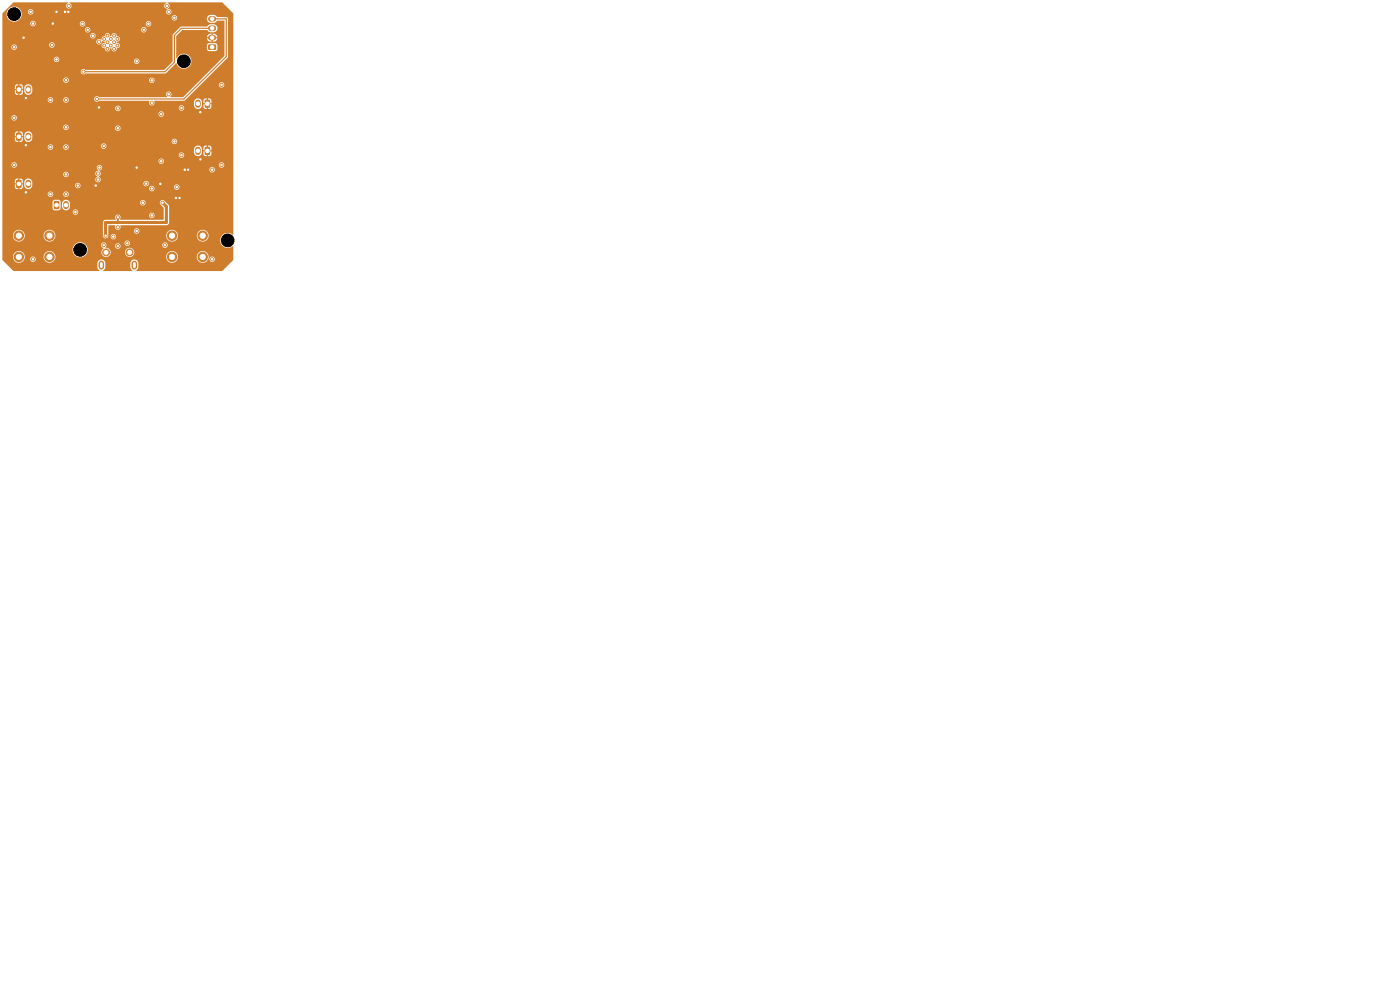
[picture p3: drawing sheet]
<svg xmlns="http://www.w3.org/2000/svg" width="297mm" height="210mm" viewBox="0 0 297 210" stroke-linecap="round" stroke-linejoin="round" font-family="sans-serif">
<g fill="#ce7d2c" stroke="#ce7d2c" stroke-width=".21">
<circle cx="4" cy="50" r="1"/>
<circle cx="10.5" cy="50" r="1"/>
<circle cx="4" cy="54.5" r="1"/>
<circle cx="10.5" cy="54.5" r="1"/>
</g>
<path d="M3.5 18.2l.8-.1 .3 .2v1.3l-.2 .3h-.7l-.3-.2z" fill="#ce7d2c"/>
<path d="M6 18.7v.6" fill="none" stroke="#ce7d2c" stroke-width="1.2"/>
<path d="M3.5 28.2l.8-.1 .3 .2v1.3l-.2 .3h-.7l-.3-.2z" fill="#ce7d2c"/>
<path d="M6 28.7v.6" fill="none" stroke="#ce7d2c" stroke-width="1.2"/>
<path d="M43.5 31.2l.9-.1 .2 .2v1.3l-.2 .3h-.8l-.2-.2z" fill="#ce7d2c"/>
<path d="M42 31.7v.6M21.5 55.9v.7M28.5 55.9v.7" fill="none" stroke="#ce7d2c" stroke-width="1.2"/>
<g fill="#ce7d2c" stroke="#ce7d2c" stroke-width=".21">
<circle cx="22.1" cy="8.3" r=".3"/>
<circle cx="22.1" cy="9.7" r=".3"/>
<circle cx="22.8" cy="7.6" r=".3"/>
<circle cx="22.8" cy="9" r=".3"/>
<circle cx="22.8" cy="10.4" r=".3"/>
<circle cx="23.5" cy="8.3" r=".3"/>
<circle cx="23.5" cy="9.7" r=".3"/>
<circle cx="24.2" cy="7.6" r=".3"/>
<circle cx="24.2" cy="9" r=".3"/>
<circle cx="24.2" cy="10.4" r=".3"/>
<circle cx="24.9" cy="8.3" r=".3"/>
<circle cx="24.9" cy="9.7" r=".3"/>
<circle cx="36.5" cy="50" r="1"/>
<circle cx="43" cy="50" r="1"/>
<circle cx="36.5" cy="54.5" r="1"/>
<circle cx="43" cy="54.5" r="1"/>
<circle cx="22.5" cy="53.5" r=".72"/>
<circle cx="27.5" cy="53.5" r=".73"/>
</g>
<path d="M11.5 42.7l.8-.1 .3 .2v1.3l-.2 .3h-.7l-.3-.2z" fill="#ce7d2c"/>
<path d="M14 43.2v.6" fill="none" stroke="#ce7d2c" stroke-width="1.2"/>
<path d="M3.5 38.2l.8-.1 .3 .2v1.3l-.2 .3h-.7l-.3-.2z" fill="#ce7d2c"/>
<path d="M6 38.7v.6" fill="none" stroke="#ce7d2c" stroke-width="1.2"/>
<path d="M44.2 9.5l1.5-.1 .2 .3v.7l-.3 .2h-1.3l-.2-.2z" fill="#ce7d2c"/>
<path d="M44.7 8h.6M44.7 6h.6M44.7 4h.6" fill="none" stroke="#ce7d2c" stroke-width="1.2"/>
<path d="M43.5 21.2l.9-.1 .2 .2v1.3l-.2 .3h-.8l-.2-.2z" fill="#ce7d2c"/>
<path d="M42 21.7v.6" fill="none" stroke="#ce7d2c" stroke-width="1.2"/>
<g fill="#ce7d2c" stroke="#ce7d2c" stroke-width=".21">
<circle cx="11" cy="9.5" r=".32"/>
<circle cx="16.5" cy="39.4" r=".32"/>
<circle cx="34.2" cy="24.2" r=".33"/>
<circle cx="27" cy="51.6" r=".32"/>
<circle cx="35.4" cy="1.2" r=".32"/>
<circle cx="47" cy="35" r=".32"/>
<circle cx="3" cy="35" r=".32"/>
<circle cx="14.6" cy="1.2" r=".32"/>
<circle cx="10.7" cy="21.2" r=".32"/>
<circle cx="3" cy="10" r=".32"/>
<circle cx="6.5" cy="2.5" r=".32"/>
<circle cx="45" cy="36" r=".32"/>
<circle cx="10.7" cy="41.2" r=".32"/>
<circle cx="25" cy="27.2" r=".32"/>
<circle cx="25" cy="48.2" r=".32"/>
<circle cx="29" cy="49" r=".32"/>
<circle cx="47" cy="18" r=".32"/>
<circle cx="3" cy="25" r=".32"/>
<circle cx="37.5" cy="39.7" r=".33"/>
<circle cx="21.1" cy="35.6" r=".32"/>
<circle cx="35" cy="52" r=".32"/>
<circle cx="29" cy="13" r=".32"/>
<circle cx="10.7" cy="31.2" r=".32"/>
<circle cx="34.2" cy="34.2" r=".33"/>
<circle cx="38.5" cy="32.9" r=".33"/>
<circle cx="16" cy="45" r=".32"/>
<circle cx="38.5" cy="22.9" r=".33"/>
<circle cx="7" cy="55" r=".32"/>
<circle cx="14" cy="41.2" r=".32"/>
<circle cx="14" cy="31.2" r=".32"/>
<circle cx="31" cy="38.9" r=".32"/>
<circle cx="45" cy="55" r=".32"/>
<circle cx="7" cy="5" r=".32"/>
<circle cx="14" cy="21.2" r=".32"/>
<circle cx="12" cy="12.6" r=".32"/>
<circle cx="22" cy="52" r=".32"/>
<circle cx="30.3" cy="43" r=".32"/>
<circle cx="21" cy="22.8" r=".32"/>
<circle cx="13.8" cy="2.5" r=".32"/>
<circle cx="11.2" cy="5" r=".32"/>
<circle cx="5.5" cy="30.8" r=".32"/>
<circle cx="34" cy="39" r=".32"/>
<circle cx="5.5" cy="20.8" r=".32"/>
<circle cx="39.9" cy="36" r=".33"/>
<circle cx="42.5" cy="33.8" r=".33"/>
<circle cx="42.5" cy="23.8" r=".33"/>
<circle cx="39.2" cy="36" r=".33"/>
<circle cx="14.5" cy="2.5" r=".32"/>
<circle cx="20.3" cy="39.4" r=".32"/>
<circle cx="12" cy="2.5" r=".32"/>
<circle cx="5" cy="8" r=".32"/>
<circle cx="29" cy="35.6" r=".32"/>
<circle cx="5.5" cy="40.8" r=".32"/>
<circle cx="38.1" cy="42" r=".33"/>
<circle cx="37.3" cy="42" r=".32"/>
<circle cx="17.5" cy="5" r=".32"/>
<circle cx="14" cy="17" r=".32"/>
<circle cx="25" cy="52.2" r=".32"/>
<circle cx="24" cy="50.2" r=".32"/>
<circle cx="34.5" cy="43" r=".32"/>
<circle cx="22.4" cy="50" r=".32"/>
<circle cx="25" cy="46.1" r=".32"/>
<circle cx="37" cy="3.8" r=".32"/>
<circle cx="37" cy="30" r=".32"/>
<circle cx="18.6" cy="6.3" r=".32"/>
<circle cx="14" cy="27" r=".32"/>
<circle cx="32.2" cy="40" r=".33"/>
<circle cx="32.2" cy="17.1" r=".33"/>
<circle cx="32.2" cy="21.8" r=".33"/>
<circle cx="32.2" cy="45.7" r=".33"/>
<circle cx="21" cy="8.9" r=".32"/>
<circle cx="25" cy="23" r=".32"/>
<circle cx="19.7" cy="7.6" r=".32"/>
<circle cx="14" cy="37" r=".32"/>
<circle cx="17.7" cy="15.2" r=".32"/>
<circle cx="20.6" cy="21" r=".32"/>
<circle cx="20.8" cy="36.8" r=".32"/>
<circle cx="30.5" cy="6.3" r=".33"/>
<circle cx="31.5" cy="5" r=".33"/>
<circle cx="20.8" cy="38.1" r=".32"/>
<circle cx="35.8" cy="20" r=".33"/>
<circle cx="35.8" cy="2.5" r=".33"/>
<circle cx="22" cy="31" r=".32"/>
</g>
<path d="M34.5 43l.8 .8v3.4h-12.9v2.8" fill="none" stroke="#ce7d2c" stroke-width=".65"/>
<path d="M25 46.1v1.1" fill="none" stroke="#ce7d2c" stroke-width=".4"/>
<path d="M45 6h-6.5l-1.5 1.5v5.7l-2 2h-17.3M45 4h3v8l-9 9h-18.4" fill="none" stroke="#ce7d2c" stroke-width=".25"/>
<path d="M.5 2.8l2.4-2.3 11.6 .1a.59 .59 0 0 0-.5 .6 .59 .59 0 0 0 .6 .5 .59 .59 0 0 0 .6-.5l-.5-.5 .1-.2 20.5 .1a.67 .67 0 0 0-.5 .8 .67 .67 0 0 0 .8 .5 .6 .6 0 0 0-.4 .7 .6 .6 0 0 0 .7 .4 .6 .6 0 0 0 .4-.7l-.1-.3-.6-.1a.76 .76 0 0 0-.1-1.4h11.6l2.4 2.4v46.9a1.65 1.65 0 0 0-2.4 .2 1.65 1.65 0 0 0 .4 2.4 1.87 1.87 0 0 0 2-.2v3l-2.4 2.3h-18.1l-.1-.1 .4-.6 .1-1a.85 .85 0 0 0-.9-.8 .85 .85 0 0 0-.9 .8l.1 1 .4 .6-.1 .1h-6l-.1-.1 .5-.7-.1-1.1a.85 .85 0 0 0-.9-.6 .85 .85 0 0 0-.8 .8l.1 1 .4 .6-.1 .1h-18.1l-2.4-2.4v-.7h2.2v.2a1.25 1.25 0 0 0 1.1 1.1 1.25 1.25 0 0 0 1.4-.8h1.2v.2a.58 .58 0 0 0 .9 .4 .58 .58 0 0 0 0-1 .58 .58 0 0 0-.9 .4h-1.2l.1-.5h3.9a1.25 1.25 0 0 0 1.8 1.3 1.25 1.25 0 0 0 .3-2.2 1.25 1.25 0 0 0-2 .7l-.1 .2h-3.9a1.25 1.25 0 0 0-1.3-1.2 1.25 1.25 0 0 0-1.3 1.2h-2.2v-1.5h14.9v.2a1.6 1.6 0 0 0 2.2 1.4 1.6 1.6 0 0 0 .6-2.6h3.2l.1 .5 .5 .3a.99 .99 0 0 0 0 1.7 .99 .99 0 0 0 1.5-1h3v.2a.98 .98 0 0 0 1.5 .8h7.2v.2a1.25 1.25 0 0 0 1.4 1.2 1.25 1.25 0 0 0 1.2-1.4h3.9v.2a1.25 1.25 0 0 0 1.1 1.1 1.25 1.25 0 0 0 1.4-.8h.2v.2a.58 .58 0 0 0 .9 .4 .58 .58 0 0 0 0-1 .58 .58 0 0 0-.9 .4h-.2v-.1a1.25 1.25 0 0 0-1-1.5 1.25 1.25 0 0 0-1.5 1.1h-3.9l-.1-.2a1.25 1.25 0 0 0-1.3-1 1.25 1.25 0 0 0-1.2 1.2h-7.2l.1-.1a.98 .98 0 0 0-.1-1.6 .98 .98 0 0 0-1.5 .7h-3l-.1-.1a1.43 1.43 0 0 0-1-.9l.2-.3h1.8v.2a.58 .58 0 0 0 .9 .4 .58 .58 0 0 0 0-1 .58 .58 0 0 0-.9 .4h-1.8l-.3-.6h4.1a.58 .58 0 0 0 .4 .6 .58 .58 0 0 0 .7-.2h6.9v.2a.58 .58 0 0 0 .9 .4 .58 .58 0 0 0 0-1 .58 .58 0 0 0-.9 .4h-6.9a.58 .58 0 0 0-.3-.8 .58 .58 0 0 0-.8 .4h-4.2a.58 .58 0 0 0-.8 .4h-3.2l-.2-.1a1.61 1.61 0 0 0-2.6 1.1h-14.9v-3h2.2v.2a1.25 1.25 0 0 0 1.4 1.2 1.25 1.25 0 0 0 1.2-1.4h3.9v.2a1.25 1.25 0 0 0 2 1 1.25 1.25 0 0 0 0-2.2 1.25 1.25 0 0 0-2 1h-3.9l-.1-.2a1.25 1.25 0 0 0-1.3-1 1.25 1.25 0 0 0-1.2 1.2h-2.2v-2.8h21.3v3a.58 .58 0 0 0 .6 .5 .58 .58 0 0 0 .6-.5h.5v.2a.58 .58 0 0 0 .7 .4 .58 .58 0 0 0 .3-.8h10.7v.2a1.25 1.25 0 0 0 1.4 1.2 1.25 1.25 0 0 0 1.2-1.4h3.9v.2a1.25 1.25 0 0 0 2 1 1.25 1.25 0 0 0 0-2.2 1.25 1.25 0 0 0-2 1h-3.9l-.1-.2a1.25 1.25 0 0 0-1.3-1 1.25 1.25 0 0 0-1.2 1.2l-10.7-.1a.58 .58 0 0 0-.6-.2 .58 .58 0 0 0-.4 .5h-.5v-1.2h5.4a.58 .58 0 0 0 .8 .7 .58 .58 0 0 0 .2-1 .58 .58 0 0 0-.9 .2l-.1 .1h-5.4v-1.1h1.5a.63 .63 0 0 0 .5 1 .63 .63 0 0 0 .5-1h9.9l.3-.1 .2-.4v-3.6l-1.2-1.2a.58 .58 0 0 0-.7 .1 .58 .58 0 0 0 0 .8l.7 .7v2.5h-9.2v-.2a.57 .57 0 0 0-.2-.8h6.3v.2a.58 .58 0 0 0 .9 .4 .58 .58 0 0 0 0-1 .58 .58 0 0 0-.9 .4h-6.4a.64 .64 0 0 0-.7 .2 .64 .64 0 0 0 0 .8h-2.2l-.3 .1-.2 .4h-21.3v-2.2h14.9v.2a.58 .58 0 0 0 .9 .4 .58 .58 0 0 0 0-1 .58 .58 0 0 0-.9 .4h-14.9v-2.1h10.6l.1 1.4 .2 .4h1l.3-.1 .2-.3v-1.1h.2l.1 .9a.85 .85 0 0 0 .9 .6 .85 .85 0 0 0 .8-.7l-.1-1h14.9a.58 .58 0 0 0 .8 .7 .58 .58 0 0 0 .2-1 .58 .58 0 0 0-.9 .2l-.1 .1h-14.9a.85 .85 0 0 0-.9-.5 .85 .85 0 0 0-.8 .7h-.2l-.1-.5-.4-.2h-.9l-.4 .4h-10.6v-1.7h9.6v.2a.58 .58 0 0 0 .7 .5 .58 .58 0 0 0 .5-.7h2.1v.2a.58 .58 0 0 0 .9 .4 .58 .58 0 0 0 0-1 .58 .58 0 0 0-.9 .4h-2.1l-.1-.1a.58 .58 0 0 0-.6-.4 .58 .58 0 0 0-.5 .5h-9.6v-1.4h2.7l.2 .4h.5v-.7h.2v.7h.4l.3-.2 .1-.8h-.5v-.2h.5v-.3h.2l.1 .9a.85 .85 0 0 0 .9 .6 .85 .85 0 0 0 .8-.8h9v.1a.57 .57 0 0 0 .7 .5h15v.2a.58 .58 0 0 0 .8 .4 .58 .58 0 0 0 .2-.9h4.3v.2a.58 .58 0 0 0 .9 .4 .58 .58 0 0 0 0-1 .58 .58 0 0 0-.9 .4l-4.3-.1a.59 .59 0 0 0-1 .4h-14.9a.58 .58 0 0 0 .4-.5 .58 .58 0 0 0-.3-.5h13.6v.1a.58 .58 0 0 0 .9 .4 .58 .58 0 0 0 0-.9 .58 .58 0 0 0-.9 .4l-13.7-.1a.59 .59 0 0 0-.8 .5h-9v-.7a.85 .85 0 0 0-.9-.7 .85 .85 0 0 0-.9 .7h-.2l-.2-.6-.6-.1v.7h-.2v-.7h-.4l-.3 .2v.8h.4v.2h-.4v.6h-2.7v-2.8h12.9v.2a.58 .58 0 0 0 .8 .5 .58 .58 0 0 0 .3-.9h5.7l.1 .3 .3 .5a.59 .59 0 0 0-.3 .9 .59 .59 0 0 0 1 0 .59 .59 0 0 0-.3-.9v-.1a.64 .64 0 0 0 .4-.6 .64 .64 0 0 0-.4-.6l.5-.3h22.9a.58 .58 0 0 0 .8 .7 .58 .58 0 0 0 .2-1 .58 .58 0 0 0-.9 .2l-.1 .1h-22.9a.6 .6 0 0 0-.2-.8 .6 .6 0 0 0-.8 .3 .6 .6 0 0 0 .4 .8l-.5 .2-.2 .3-5.7-.1a.58 .58 0 0 0-.7-.2 .58 .58 0 0 0-.4 .5h-12.9v-2h1.9v.2a.58 .58 0 0 0 .7 .5 .58 .58 0 0 0 .5-.7h42.8v.2a.58 .58 0 0 0 .9 .4 .58 .58 0 0 0 0-1 .58 .58 0 0 0-.9 .4h-42.8l-.1-.1a.58 .58 0 0 0-.6-.4 .58 .58 0 0 0-.5 .5h-1.9v-.8h33.1v.2a.58 .58 0 0 0 .9 .4 .58 .58 0 0 0 0-1 .58 .58 0 0 0-.9 .4h-33.1v-1.3h37.4v.2a.58 .58 0 0 0 .9 .4 .58 .58 0 0 0 0-1 .58 .58 0 0 0-.9 .4h-37.4v-1.7h9.6v.2a.58 .58 0 0 0 .7 .5 .58 .58 0 0 0 .5-.7h2.1v.2a.58 .58 0 0 0 1 .3h26.7v.8a.85 .85 0 0 0 .7 .7 .85 .85 0 0 0 1-.4h.4l.1 .3 .3 .1h.3v-.7h.2v.7h.5l.3-.4v-.6h-.5v-.2h.5l-.1-.6-.2-.4h-.5v.7h-.2v-.7l-.6 .1-.1 .9h.4v.2h-.4v.6h-.4v-1.2a.85 .85 0 0 0-.9-.6 .85 .85 0 0 0-.8 .7h-26.7l.2-.3-.1-.4h6.9a.58 .58 0 0 0 .8 .7 .58 .58 0 0 0 .2-1 .58 .58 0 0 0-.9 .2l-.1 .1h-6.9l-.1-.2a.59 .59 0 0 0-1 .4h-2.1l-.1-.1a.58 .58 0 0 0-.6-.4 .58 .58 0 0 0-.5 .5h-9.6v-1.4h2.7l.2 .4h.5v-.7h.2v.7h.4l.3-.2 .1-.8h-.5v-.2h.5v-.3h.2l.1 .9a.85 .85 0 0 0 1.4 .4h29.8v.2a.58 .58 0 0 0 .9 .4 .58 .58 0 0 0 0-1 .58 .58 0 0 0-.9 .4h-29.8l.2-.4 .1-.9a.85 .85 0 0 0-.9-.7 .85 .85 0 0 0-.9 .7h-.2l-.2-.6-.6-.1v.7h-.2v-.7h-.4l-.3 .2v.8h.4v.2h-.4v.6h-2.7v-2.8h12.9v.2a.58 .58 0 0 0 .6 .5 .58 .58 0 0 0 .6-.5h9.8v.2a.58 .58 0 0 0 .9 .4 .58 .58 0 0 0 0-1 .58 .58 0 0 0-.9 .4h-9.8a.58 .58 0 0 0-.5-.7 .58 .58 0 0 0-.7 .5h-12.9v-2h1.9v.2a.58 .58 0 0 0 .9 .4 .58 .58 0 0 0 0-1 .58 .58 0 0 0-.9 .4h-1.9v-.8h33.1v.2a.58 .58 0 0 0 .9 .4 .58 .58 0 0 0 0-1 .58 .58 0 0 0-.9 .4h-33.1v-1.2h23.9v.2a.58 .58 0 0 0 .7 .5 .58 .58 0 0 0 .5-.8h12.3v.2a.58 .58 0 0 0 .9 .4 .58 .58 0 0 0 0-1 .58 .58 0 0 0-.9 .4h-12.4a.58 .58 0 0 0-.6-.4 .58 .58 0 0 0-.5 .5h-23.9v-1.8h9.6v.2a.58 .58 0 0 0 .7 .5 .58 .58 0 0 0 .5-.7h2.1v.2a.58 .58 0 0 0 .8 .5 .58 .58 0 0 0 .3-.9h5.5v.2a.61 .61 0 0 0 .4 .5 .61 .61 0 0 0 .6-.2h10.7a.6 .6 0 0 0 .3 .9 .6 .6 0 0 0 .8-.7h8.3v.8a.85 .85 0 0 0 .7 .7 .85 .85 0 0 0 1-.4h.4l.1 .3 .3 .1h.3v-.7h.2v.7h.5l.3-.4v-.6h-.5v-.2h.5l-.1-.6-.2-.4h-.5v.7h-.2v-.7l-.6 .1-.1 .9h.4v.2h-.4v.6h-.4v-1.2a.85 .85 0 0 0-.9-.6 .85 .85 0 0 0-.8 .7h-8.3l-.1-.1 6.3-.1 3.6-3.5h3.8v.2a.58 .58 0 0 0 .9 .4 .58 .58 0 0 0 0-1 .58 .58 0 0 0-.9 .4h-3.8l5.8-5.9-.1-8.1-.3-.3h-1.9l-.6-.4-.9-.1a.85 .85 0 0 0-.7 .9 .85 .85 0 0 0 .7 .9l.9-.1 .6-.4h1.5v7.5l-8.7 8.7h-2.7l-.1-.1a.6 .6 0 0 0 0-.9 .6 .6 0 0 0-.8 .1 .6 .6 0 0 0 .2 .9l-14.6-.1a.59 .59 0 0 0-.9 .4h-5.5l-.1-.2a.59 .59 0 0 0-1 .4h-2.1l-.4-.4a.58 .58 0 0 0-.8 .4h-9.6v-1.4h2.7l.2 .4h.5v-.7h.2v.7a.55 .55 0 0 0 .8-.4v-.6h-.5v-.2h.5v-.3h.2l.1 .9a.85 .85 0 0 0 .9 .6 .85 .85 0 0 0 .8-.7l-.1-.9a.85 .85 0 0 0-.9-.6 .85 .85 0 0 0-.8 .7h-.2l-.2-.6-.6-.1v.7h-.2v-.7h-.4l-.3 .2v.8h.4v.2h-.4v.6h-2.7v-2.8h12.9v.2a.58 .58 0 0 0 .6 .5 .58 .58 0 0 0 .6-.6h17v.1a.58 .58 0 0 0 .9 .4 .58 .58 0 0 0 0-.9 .58 .58 0 0 0-.9 .4l-17-.1a.58 .58 0 0 0-.6-.5 .58 .58 0 0 0-.6 .5h-12.9v-1.8h16.6v.2a.61 .61 0 0 0 .5 .5 .61 .61 0 0 0 .6-.2h16.8l2.4-2.2a1.63 1.63 0 0 0 2.5 .9 1.63 1.63 0 0 0 .1-2.6 1.63 1.63 0 0 0-2.5 .6l-.1-2.7h6.5v.9l.4 .4 1.6-.1 .2-.3v-.9l-.1-.3-.3-.2-1.4 .1-.4 .4h-6.5v-1.7h7.2v.2h-.7a.86 .86 0 0 0 1 .8v-.5h.2v.5l.6-.1 .3-.4 .1-.3h-.7v-.2h.7a.86 .86 0 0 0-1-.7v.4h-.2v-.4h-.3l-.4 .1-.3 .6h-6.5v-.3l1.3-1.2h5.2l.6 .4h1a.85 .85 0 0 0 .6-.9 .85 .85 0 0 0-.7-.8l-.9 .1-.6 .4-5.6 .1-1.7 1.8v5.6l-1.8 1.7h-16.6l-.3-.1a.59 .59 0 0 0-.8 .4h-16.6v-2.6h10.9v.2a.58 .58 0 0 0 .5 .5 .58 .58 0 0 0 .6-.3h15.9v.2a.58 .58 0 0 0 .9 .4 .58 .58 0 0 0 0-1 .58 .58 0 0 0-.9 .4h-15.9a.58 .58 0 0 0-.3-.8 .58 .58 0 0 0-.8 .4h-10.9v-2.6h1.9v.2a.58 .58 0 0 0 .9 .4 .58 .58 0 0 0-.1-1h7.2v.1a.58 .58 0 0 0 .9 .4 .58 .58 0 0 0 0-.9 .58 .58 0 0 0-.9 .4h-7.2a.58 .58 0 0 0-.8 .4h-1.9v-1.1h19.9v.1a.61 .61 0 0 0 .8 .5 .61 .61 0 0 0 .4-.7l.6 .1v.3a.62 .62 0 0 0-.7 .6 .62 .62 0 0 0 .7 .6 .59 .59 0 0 0 .7 .6 .59 .59 0 0 0 .5-.7h.2a.65 .65 0 0 0 .6 .7 .65 .65 0 0 0 .6-.7 .59 .59 0 0 0 .6-.6 .59 .59 0 0 0-.6-.6v-.1a.65 .65 0 0 0 .7-.6 .65 .65 0 0 0-.7-.7 .6 .6 0 0 0-.7-.6 .6 .6 0 0 0-.5 .7h-.2a.62 .62 0 0 0-.6-.7 .62 .62 0 0 0-.6 .7 .72 .72 0 0 0-.7 .7h-.1a.59 .59 0 0 0-1 .4h-19.9v-1.3h18.6v.2a.58 .58 0 0 0 .9 .4 .58 .58 0 0 0 0-1 .58 .58 0 0 0-.9 .4h-18.6v-1.3h17.5v.2a.58 .58 0 0 0 .7 .5 .58 .58 0 0 0 .5-.7h10.7v.2a.58 .58 0 0 0 .9 .4 .58 .58 0 0 0 0-1 .58 .58 0 0 0-.9 .4h-10.7l-.1-.1a.58 .58 0 0 0-.6-.4 .58 .58 0 0 0-.5 .5h-17.5v-1.3h5.9v.2a.58 .58 0 0 0 .6 .5 .58 .58 0 0 0 .6-.6h9.3v.1a.58 .58 0 0 0 .7 .5 .58 .58 0 0 0 .5-.6h12.8v.1a.58 .58 0 0 0 .9 .4 .58 .58 0 0 0 0-.9 .58 .58 0 0 0-.9 .4h-12.8l-.1-.2a.58 .58 0 0 0-.6-.3 .58 .58 0 0 0-.5 .5l-9.3-.1a.58 .58 0 0 0-.6-.5 .58 .58 0 0 0-.6 .5h-5.9v-2h.9a1.6 1.6 0 0 0 1.2 1.6 1.6 1.6 0 0 0 1.8-.8h32v.2a.58 .58 0 0 0 .9 .4 .58 .58 0 0 0 0-1 .58 .58 0 0 0-.9 .4h-32l.2-.6-.1-.7h1.4v.2a.58 .58 0 0 0 .9 .4 .58 .58 0 0 0 0-1 .58 .58 0 0 0-.9 .4h-1.4a1.61 1.61 0 0 0-1.8-1 1.61 1.61 0 0 0-1.3 1.5z" fill="#ce7d2c"/>
<g fill="#fff" stroke="#fff" stroke-width=".21">
<circle cx="11" cy="9.5" r=".15"/>
<circle cx="16.5" cy="39.4" r=".15"/>
<circle cx="34.2" cy="24.2" r=".15"/>
<circle cx="27" cy="51.6" r=".15"/>
<circle cx="35.4" cy="1.2" r=".15"/>
<circle cx="47" cy="35" r=".15"/>
<circle cx="3" cy="35" r=".15"/>
<circle cx="14.6" cy="1.2" r=".15"/>
<circle cx="10.7" cy="21.2" r=".15"/>
<circle cx="3" cy="10" r=".15"/>
<circle cx="6.5" cy="2.5" r=".15"/>
<circle cx="45" cy="36" r=".15"/>
<circle cx="10.7" cy="41.2" r=".15"/>
<circle cx="25" cy="27.2" r=".15"/>
<circle cx="25" cy="48.2" r=".15"/>
<circle cx="29" cy="49" r=".15"/>
<circle cx="47" cy="18" r=".15"/>
<circle cx="3" cy="25" r=".15"/>
<circle cx="37.5" cy="39.7" r=".15"/>
<circle cx="21.1" cy="35.6" r=".15"/>
<circle cx="35" cy="52" r=".15"/>
<circle cx="29" cy="13" r=".15"/>
<circle cx="10.7" cy="31.2" r=".15"/>
<circle cx="34.2" cy="34.2" r=".15"/>
<circle cx="38.5" cy="32.9" r=".15"/>
<circle cx="16" cy="45" r=".15"/>
<circle cx="38.5" cy="22.9" r=".15"/>
<circle cx="7" cy="55" r=".15"/>
<circle cx="14" cy="41.2" r=".15"/>
<circle cx="14" cy="31.2" r=".15"/>
<circle cx="31" cy="38.9" r=".15"/>
<circle cx="45" cy="55" r=".15"/>
<circle cx="7" cy="5" r=".15"/>
<circle cx="14" cy="21.2" r=".15"/>
<circle cx="12" cy="12.6" r=".15"/>
<circle cx="22" cy="52" r=".15"/>
<circle cx="30.3" cy="43" r=".15"/>
<circle cx="21" cy="22.8" r=".15"/>
<circle cx="13.8" cy="2.5" r=".15"/>
<circle cx="11.2" cy="5" r=".15"/>
<circle cx="5.5" cy="30.8" r=".15"/>
<circle cx="34" cy="39" r=".15"/>
<circle cx="5.5" cy="20.8" r=".15"/>
<circle cx="39.9" cy="36" r=".15"/>
<circle cx="42.5" cy="33.8" r=".15"/>
<circle cx="42.5" cy="23.8" r=".15"/>
<circle cx="39.2" cy="36" r=".15"/>
<circle cx="14.5" cy="2.5" r=".15"/>
<circle cx="20.3" cy="39.4" r=".15"/>
<circle cx="12" cy="2.5" r=".15"/>
<circle cx="5" cy="8" r=".15"/>
<circle cx="29" cy="35.6" r=".15"/>
<circle cx="5.5" cy="40.8" r=".15"/>
<circle cx="38.1" cy="42" r=".15"/>
<circle cx="37.3" cy="42" r=".15"/>
<circle cx="17.5" cy="5" r=".15"/>
<circle cx="14" cy="17" r=".15"/>
<circle cx="25" cy="52.2" r=".15"/>
<circle cx="24.1" cy="50.2" r=".15"/>
<circle cx="34.5" cy="43" r=".15"/>
<circle cx="22.4" cy="50" r=".15"/>
<circle cx="25" cy="46.1" r=".15"/>
<circle cx="37" cy="3.8" r=".15"/>
<circle cx="37" cy="30" r=".15"/>
<circle cx="18.6" cy="6.3" r=".15"/>
<circle cx="14" cy="27" r=".15"/>
<circle cx="32.2" cy="40" r=".15"/>
<circle cx="32.2" cy="17" r=".15"/>
<circle cx="32.2" cy="21.8" r=".15"/>
<circle cx="32.2" cy="45.7" r=".15"/>
<circle cx="21" cy="8.9" r=".15"/>
<circle cx="25" cy="23" r=".15"/>
<circle cx="19.7" cy="7.6" r=".15"/>
<circle cx="14" cy="37" r=".15"/>
<circle cx="17.7" cy="15.2" r=".15"/>
<circle cx="20.6" cy="21" r=".15"/>
<circle cx="20.8" cy="36.8" r=".15"/>
<circle cx="30.5" cy="6.3" r=".15"/>
<circle cx="31.5" cy="5" r=".15"/>
<circle cx="20.8" cy="38.1" r=".15"/>
<circle cx="35.8" cy="20" r=".15"/>
<circle cx="35.8" cy="2.5" r=".15"/>
<circle cx="22" cy="31" r=".15"/>
<circle cx="4" cy="50" r=".55"/>
<circle cx="10.5" cy="50" r=".55"/>
<circle cx="4" cy="54.5" r=".55"/>
<circle cx="10.5" cy="54.5" r=".55"/>
<circle cx="4" cy="19" r=".37"/>
<circle cx="6" cy="19" r=".37"/>
<circle cx="4" cy="29" r=".37"/>
<circle cx="6" cy="29" r=".37"/>
<circle cx="44" cy="32" r=".37"/>
<circle cx="42" cy="32" r=".37"/>
<circle cx="22.1" cy="8.3" r=".1"/>
<circle cx="22.1" cy="9.7" r=".1"/>
<circle cx="22.8" cy="7.6" r=".1"/>
<circle cx="22.8" cy="9" r=".1"/>
<circle cx="22.8" cy="10.4" r=".1"/>
<circle cx="23.5" cy="8.3" r=".1"/>
<circle cx="23.5" cy="9.7" r=".1"/>
<circle cx="24.2" cy="7.6" r=".1"/>
<circle cx="24.2" cy="9" r=".1"/>
<circle cx="24.2" cy="10.4" r=".1"/>
<circle cx="24.9" cy="8.3" r=".1"/>
<circle cx="24.9" cy="9.7" r=".1"/>
<circle cx="36.5" cy="50" r=".55"/>
<circle cx="43" cy="50" r=".55"/>
<circle cx="36.5" cy="54.5" r=".55"/>
<circle cx="43" cy="54.5" r=".55"/>
<circle cx="22.5" cy="53.5" r=".43"/>
<circle cx="27.5" cy="53.5" r=".43"/>
<circle cx="12" cy="43.5" r=".37"/>
<circle cx="14" cy="43.5" r=".38"/>
<circle cx="4" cy="39" r=".37"/>
<circle cx="6" cy="39" r=".37"/>
<circle cx="45" cy="10" r=".37"/>
<circle cx="45" cy="8" r=".37"/>
<circle cx="45" cy="6" r=".37"/>
<circle cx="45" cy="4" r=".37"/>
<circle cx="44" cy="22" r=".37"/>
<circle cx="42" cy="22" r=".37"/>
</g>
<g fill="#000" stroke="#000" stroke-width=".21">
<circle cx="3" cy="3" r="1.35"/>
<circle cx="39" cy="13" r="1.35"/>
<circle cx="17" cy="53" r="1.35"/>
<circle cx="48.3" cy="51" r="1.35"/>
</g>
<path d="M21.5 55.9v.7M28.5 55.9v.7" fill="none" stroke="#fff" stroke-width=".6"/>
</svg>
